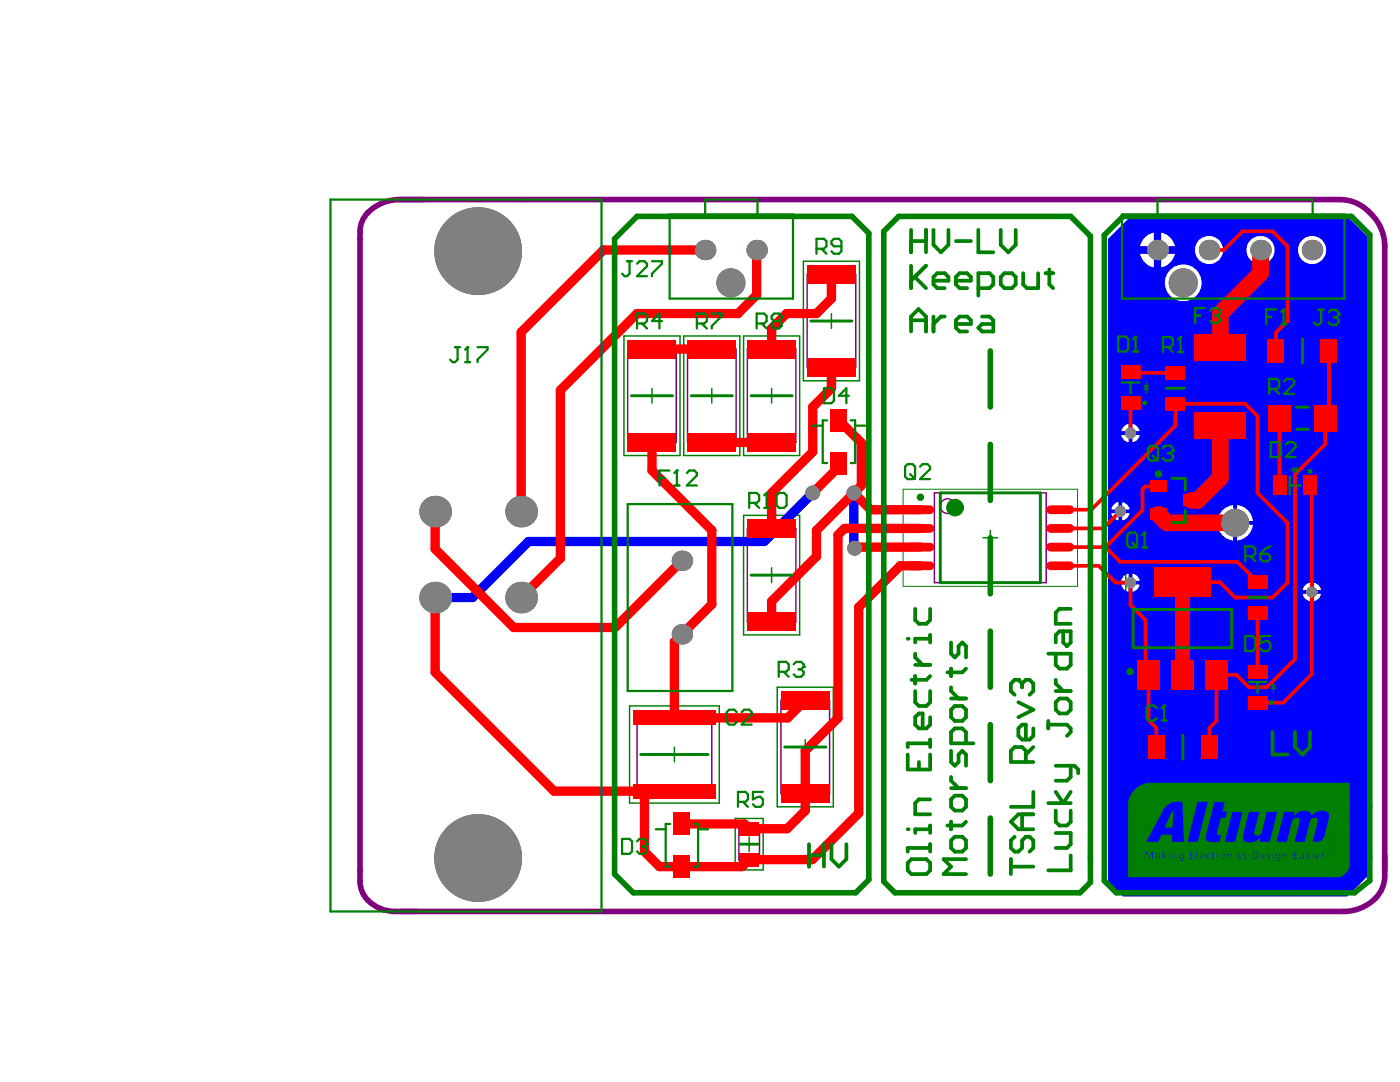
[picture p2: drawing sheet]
<svg xmlns="http://www.w3.org/2000/svg" width="279mm" height="216mm" viewBox="0 0 279 216" stroke-linecap="round" stroke-linejoin="round" font-family="sans-serif">
<g fill="none" stroke="#008000" stroke-width=".29">
<path d="M160.3 52.1h11.2v23.9h-11.2zM124.5 67h11.2v23.9h-11.2zM128.6 79h3M130.1 77.5v2.9M136.5 67h11.2v23.9h-11.2zM140.6 79h2.9M142.1 77.5v2.9M148.4 67h11.2v23.9h-11.2zM152.5 79h3M154 77.5v2.9M164.5 64.1h2.9M165.9 62.6v2.9"/>
<path d="M222.8 72.2h5.6v10.3h-5.6zM224.1 77.4h3M225.6 75.9v2.9M231.8 72.3h5.6v10.3h-5.6zM233.1 77.5h2.9M234.6 76v2.9M252.4 66.8h15.2v6.4h-15.2zM258.5 70h2.9M259.9 68.6v2.9M228.8 94.7h11.4v10.3h-11.4zM233 99.8h3M234.5 98.4v2.9"/>
<path d="M253.3 94.1h10.3v5.6h-10.3zM254.1 80.7h11.7v5.5h-11.7zM257 96.9h2.9M258.4 95.4v2.9M258.5 83.4h2.9M259.9 82v2.9M148.4 102.8h11.2v23.9h-11.2zM152.5 114.8h3M154 113.3v2.9M196.2 107.3h2.9M197.6 105.8v3M224.7 111.3h22.6v28.2h-22.6z"/>
<path d="M248.2 114.1h5.6v10.3h-5.6zM249.5 119.2h3M251 117.8v2.9M155.1 137.1h11.2v23.9h-11.2zM234.5 125.4h3M236 124v2.9M248.2 132h5.6v10.3h-5.6zM249.5 137.1h3M251 135.7v2.9M125.6 140.9h17.9v19.3h-17.9zM133.1 150.6h3M134.6 149.1v2.9"/>
<path d="M159.2 149.1h3M160.7 147.6v2.9M228.5 145.9h15.2v6.3h-15.2zM234.6 149.1h2.9M236.1 147.6v2.9M146.7 163.3h5.6v10.3h-5.6zM148 168.4h3M149.5 167v2.9"/>
</g>
<path d="M180.2 97.6h34.8v19.4h-34.8z" fill="none" stroke="#008000" stroke-width=".2"/>
<g fill="none" stroke="#800080" stroke-width=".29">
<path d="M161.1 54.7h9.7v18.7h-9.7zM125.3 69.6h9.7v18.7h-9.7zM137.2 69.6h9.7v18.7h-9.7zM149.1 69.6h9.7v18.7h-9.7zM223.6 74.2h4.1v6.3h-4.1zM232.5 74.3h4.1v6.3h-4.1zM254.4 67.5h11.1v5h-11.1zM186.5 98.4h22.3v17.9h-22.3zM232.4 95.4h4.2v8.9h-4.2zM255.3 94.8h6.3v4.1h-6.3zM149.1 105.4h9.7v18.7h-9.7zM226.1 120h19.7v10.9h-19.7z"/>
<path d="M248.9 116.1h4.1v6.3h-4.1zM155.9 139.7h9.7v18.7h-9.7zM248.9 134h4.1v6.3h-4.1zM127.1 142.4h15v16.4h-15zM230.5 146.6h11.1v5h-11.1zM147.5 165.3h4.1v6.3h-4.1z"/>
<circle cx="189.1" cy="101" r="1.47"/>
</g>
<path d="M276.4 48.8v126a7.5 7.5 0 0 1-6.7 6.9l-1.6 .2h-189.3a6.7 6.7 0 0 1-6.9-5.4l-.1-130.3a6.1 6.1 0 0 1 4.2-5.5l2.2-.7 1.5-.2h187.7a9.4 9.4 0 0 1 8.6 7l.4 2.3" fill="none" stroke="#800080" stroke-width="1.1"/>
<path d="M221.1 47.7l4.5-4.5h43.3l4.6 4.6v126.5l-4.6 4.6h-44.8l-3-3zM231.8 46.4v2.7h2.7a3.5 3.5 0 0 0-2.7-2.7zM228.5 47.4l-.6 .7-.4 1h2.8v-2.7l-1.1 .4zM259 49.9a2.85 2.85 0 0 0 5.7 0 2.85 2.85 0 0 0-5.7 0zM248.7 49.9a2.85 2.85 0 0 0 5.7 0 2.85 2.85 0 0 0-5.7 0zM238.5 49.9a2.82 2.82 0 0 0 5.6 0 2.82 2.82 0 0 0-5.6 0zM231.8 50.6v2.8a3.5 3.5 0 0 0 2.7-2.8zM227.5 50.6a3.5 3.5 0 0 0 2.8 2.8v-2.8zM232.5 56.4a3.7 3.7 0 0 0 7.3 0 3.7 3.7 0 0 0-7.3 0zM226 84.6v1.5h1.4a1.7 1.7 0 0 0-1.4-1.5zM224.3 85.1l-.5 1h1.4v-1.5zM226 86.8v1.5a1.7 1.7 0 0 0 1.4-1.5zM223.8 86.8a1.7 1.7 0 0 0 1.4 1.5v-1.5zM224 100.2v1.4h1.4a1.7 1.7 0 0 0-1.4-1.4zM222.3 100.7l-.5 .9h1.4v-1.4zM224 102.4v1.4a1.7 1.7 0 0 0 1.4-1.4zM221.8 102.4a1.7 1.7 0 0 0 1.4 1.4v-1.4zM246.9 100.8v3.2h3.1a3.4 3.4 0 0 0-3.1-3.2zM244 101.8l-.6 .7-.4 1.5h3.1v-3.2l-1.4 .4zM246.9 104.7v3.1a3.4 3.4 0 0 0 3.1-3.1zM243 104.7a3.4 3.4 0 0 0 3.1 3.1v-3.1zM226 114.4v1.5h1.4a1.7 1.7 0 0 0-1.4-1.5zM224.3 114.9l-.5 1h1.4v-1.5zM262.2 116.3v1.4h1.4a1.7 1.7 0 0 0-1.4-1.4zM260.5 116.8l-.5 .9h1.4v-1.4zM226 116.6v1.5a1.7 1.7 0 0 0 1.4-1.5zM223.8 116.6a1.7 1.7 0 0 0 1.4 1.5v-1.5zM262.2 118.5v1.4a1.7 1.7 0 0 0 1.4-1.4zM260 118.5a1.7 1.7 0 0 0 1.4 1.4v-1.4z" fill="#00f"/>
<path d="M162.2 98.4l-9.7 9.7h-47l-11.2 11.1h-7.5M170.4 98.4v10.8l.2 .2" fill="none" stroke="#00f" stroke-width="1.9"/>
<g fill="#808080">
<circle cx="162.2" cy="98.4" r="1.49"/>
<circle cx="145.9" cy="56.4" r="2.91"/>
<circle cx="95.4" cy="50.1" r="8.8"/>
<circle cx="95.4" cy="171.2" r="8.8"/>
<circle cx="236.1" cy="56.4" r="2.91"/>
<circle cx="261.8" cy="118.1" r="1.12"/>
<circle cx="225.6" cy="86.4" r="1.12"/>
<circle cx="246.5" cy="104.3" r="2.8"/>
<circle cx="225.6" cy="116.3" r="1.12"/>
<circle cx="170.4" cy="98.4" r="1.49"/>
<circle cx="170.6" cy="109.4" r="1.49"/>
<circle cx="223.6" cy="102" r="1.12"/>
<circle cx="251.6" cy="49.9" r="2.05"/>
<circle cx="86.8" cy="119.2" r="3.2"/>
<circle cx="86.8" cy="102.1" r="3.2"/>
<circle cx="104" cy="119.2" r="3.2"/>
<circle cx="104" cy="102.1" r="3.2"/>
<circle cx="136.1" cy="126.6" r="2.05"/>
<circle cx="140.7" cy="49.9" r="2.05"/>
<circle cx="151" cy="49.9" r="2.05"/>
<circle cx="231" cy="49.9" r="2.05"/>
<circle cx="136.1" cy="111.9" r="2.05"/>
<circle cx="241.3" cy="49.9" r="2.05"/>
<circle cx="261.8" cy="49.9" r="2.05"/>
</g>
<path d="M148.6 164.4l.9 1" fill="none" stroke="#f00" stroke-width="1.9"/>
<g fill="#f00">
<circle cx="154" cy="69.6" r=".93"/>
<circle cx="160.7" cy="158.4" r=".93"/>
</g>
<path d="M167.4 92.4v.7" fill="none" stroke="#f00" stroke-width="1.9"/>
<path d="M225.6 74.3l.1 .1M228.6 97.1l-.6 .5M211.6 109.2h.1M220.6 109.2l3 2.9M223.6 102l-3.4 3.4M225.6 120.7l3 3M228.6 134.1l.6 .6" fill="none" stroke="#f00" stroke-width=".74"/>
<circle cx="234.6" cy="80.6" r=".37" fill="#f00"/>
<path d="M242.8 134.7h4" fill="none" stroke="#f00" stroke-width=".74"/>
<circle cx="251" cy="134" r=".37" fill="#f00"/>
<g fill="none" stroke="#f00" stroke-width=".74">
<path d="M257 49.1v15l-2.4 2.3v3.6M225.7 74.4h8.9M265.2 70v12.7l-.7 .7v5.2M225.6 80.5v5.9M228 97.6v4.2M228.6 97.1h2.6M234.6 80.6v4.3M248.5 80.6l2.5 2.5v15.3M255.4 83.4v13.5M259.6 93.5l-1.2 1.2v36.8M261.5 96.9l.3 .2v37.4M219.3 112.9l3.3 3.4h3v4.4"/>
<path d="M243.4 116.2l3.1 3M257 104.3v12M228.6 123.7v10.4M229.2 134.7v9l1.6 1.6v3.8M242.8 134.7v9.1l-1.4 1.5v3.8M249.3 137.1h3.5M251 122.3v11.7M251 140.2h5.1"/>
</g>
<g fill="none" stroke="#f00" stroke-width="1.9">
<path d="M151 49.9v8.9M165.9 54.7v4.9M111.8 77.9v33.5M130.1 69.6h12M162.9 62.6h-5.9l-3 2.9v4.1M165.9 73.4v4.1M130.1 88.3v5.6M154 98.4v7M162.2 81.2v9M171.9 88.4v8.5l-1.5 1.5M142.1 105.8v14.8M154 120v4.1"/>
<path d="M162.9 105.8v5.2M171.5 109.2h12.2M183.7 105.4h-15.2l-1.3 1.3v36.6M136.1 126.6l-1.5 1.5M171.4 121.2v41.1M134.6 157.9h-5.8l-.2 .1M160.7 149.8v11.9M149.5 165.4h7.6M162.1 171.5h-12.6l-1.4 1.4"/>
</g>
<path d="M251.6 49.9v4.6M237.8 99.8h1.2" fill="none" stroke="#f00" stroke-width="3.3"/>
<circle cx="259.6" cy="93.5" r=".37" fill="#f00"/>
<g fill="none" stroke="#f00" stroke-width=".74">
<path d="M257 49.1l-3-2.9h-6l-3.7 3.7h-3M234.6 84.9l-16.8 16.8h-6.2M234.6 80.6h13.9M251 98.4l6 5.9M264.5 88.6l-4.9 4.9M211.6 112.9h7.7M211.6 105.4h8.6M223.6 112.1h23.3l4.1 4.1M228 101.8l-7.4 7.4h-9M236 116.2h7.4M257 116.3l-3 2.9h-7.5M246.8 134.7l2.5 2.4"/>
<path d="M258.4 131.5l-5.6 5.6M261.8 134.5l-5.7 5.7"/>
</g>
<g fill="none" stroke="#f00" stroke-width="1.9">
<path d="M140.7 49.9h-20.3l-16.4 16.4v35.8M151 58.8l-3.7 3.8h-20.2l-15.3 15.3M165.9 59.6l-3 3M165.9 77.5l-3.7 3.7M130.1 93.9l12 11.9M142.1 88.3h11.9M162.2 90.2l-8.2 8.2M167.4 93.1l-5.2 5.3M167.4 83.9l4.5 4.5M86.8 105.1v4.4l15.7 15.7h20.3l13.3-13.3M86.8 119.2v14.9l23.8 23.8h18.2M111.8 111.4l-7.8 7.8"/>
<path d="M162.9 111l-8.9 9M183.7 112.9h-4.1l-8.2 8.3M183.7 101.7h-9.9l-3.4-3.3-7.5 7.4M134.6 128.1v15.1h22.6l3.5-3.5M142.1 120.6l-6 6M128.6 158v11.9l3 3h16.5M167.2 143.3l-6.5 6.5M136.1 164.4h12.5M160.7 161.7l-3.6 3.7M171.4 162.3l-9.3 9.2"/>
</g>
<path d="M251.6 54.5l-8.1 8.1v6.7M243.5 84.9v10.5l-4.5 4.4M231.2 102.6l1.7 1.7h13.6" fill="none" stroke="#f00" stroke-width="3.3"/>
<path d="M236 116.2v18.5" fill="none" stroke="#f00" stroke-width="3"/>
<g fill="#808080">
<circle cx="162.2" cy="98.4" r="1.49"/>
<circle cx="145.9" cy="56.4" r="2.91"/>
<circle cx="95.4" cy="50.1" r="8.8"/>
<circle cx="95.4" cy="171.2" r="8.8"/>
<circle cx="236.1" cy="56.4" r="2.91"/>
<circle cx="261.8" cy="118.1" r="1.12"/>
<circle cx="225.6" cy="86.4" r="1.12"/>
<circle cx="246.5" cy="104.3" r="2.8"/>
<circle cx="225.6" cy="116.3" r="1.12"/>
<circle cx="170.4" cy="98.4" r="1.49"/>
<circle cx="170.6" cy="109.4" r="1.49"/>
<circle cx="223.6" cy="102" r="1.12"/>
<circle cx="251.6" cy="49.9" r="2.05"/>
<circle cx="86.8" cy="119.2" r="3.2"/>
<circle cx="86.8" cy="102.1" r="3.2"/>
<circle cx="104" cy="119.2" r="3.2"/>
<circle cx="104" cy="102.1" r="3.2"/>
<circle cx="136.1" cy="126.6" r="2.05"/>
<circle cx="140.7" cy="49.9" r="2.05"/>
<circle cx="151" cy="49.9" r="2.05"/>
<circle cx="231" cy="49.9" r="2.05"/>
<circle cx="136.1" cy="111.9" r="2.05"/>
<circle cx="241.3" cy="49.9" r="2.05"/>
<circle cx="261.8" cy="49.9" r="2.05"/>
</g>
<g fill="#f00">
<path d="M165.8 90.2h3.2v4.4h-3.2z" fill-rule="evenodd"/>
<path d="M249.1 138.9h3.8v2.6h-3.8z" fill-rule="evenodd"/>
<path d="M249.1 132.7h3.8v2.7h-3.8z" fill-rule="evenodd"/>
<path d="M249.1 121h3.8v2.6h-3.8z" fill-rule="evenodd"/>
<path d="M249.1 114.8h3.8v2.7h-3.8z" fill-rule="evenodd"/>
<path d="M147.6 170.2h3.8v2.7h-3.8z" fill-rule="evenodd"/>
<path d="M147.6 164h3.8v2.7h-3.8z" fill-rule="evenodd"/>
<path d="M165.8 81.7h3.2v4.4h-3.2z" fill-rule="evenodd"/>
<path d="M134.5 162.2h3.2v4.4h-3.2z" fill-rule="evenodd"/>
<path d="M126.4 156.4h16.4v3h-16.4z" fill-rule="evenodd"/>
<path d="M155.9 156.5h9.7v3.7h-9.7z" fill-rule="evenodd"/>
<path d="M155.9 137.9h9.7v3.7h-9.7z" fill-rule="evenodd"/>
</g>
<path d="M181.8 109.2h3.8M181.8 105.4h3.8M209.7 109.2h3.8M209.7 105.4h3.8" fill="none" stroke="#f00" stroke-width="1.8"/>
<g fill="#f00">
<path d="M229.5 95.9h3.4v2.3h-3.4z" fill-rule="evenodd"/>
<path d="M232.7 79.2h3.8v2.7h-3.8z" fill-rule="evenodd"/>
<path d="M223.7 79.1h3.8v2.7h-3.8z" fill-rule="evenodd"/>
<path d="M232.7 73.1h3.8v2.6h-3.8z" fill-rule="evenodd"/>
<path d="M223.7 73h3.8v2.6h-3.8z" fill-rule="evenodd"/>
<path d="M134.5 170.7h3.2v4.4h-3.2z" fill-rule="evenodd"/>
<path d="M126.4 141.8h16.4v2.9h-16.4z" fill-rule="evenodd"/>
<path d="M125.3 67.8h9.7v3.7h-9.7z" fill-rule="evenodd"/>
<path d="M149.1 122.2h9.7v3.7h-9.7z" fill-rule="evenodd"/>
<path d="M149.1 103.6h9.7v3.7h-9.7z" fill-rule="evenodd"/>
<path d="M149.1 67.8h9.7v3.7h-9.7z" fill-rule="evenodd"/>
</g>
<path d="M181.8 112.9h3.8M181.8 101.7h3.8M209.7 112.9h3.8M209.7 101.7h3.8" fill="none" stroke="#f00" stroke-width="1.8"/>
<g fill="#f00">
<path d="M229.2 146.7h3.2v4.7h-3.2z" fill-rule="evenodd"/>
<path d="M229.5 101.5h3.4v2.3h-3.4z" fill-rule="evenodd"/>
<path d="M239.7 146.7h3.3v4.7h-3.3z" fill-rule="evenodd"/>
<path d="M254 95h2.7v3.8h-2.7z" fill-rule="evenodd"/>
<path d="M253.2 80.8h4.4v5.3h-4.4z" fill-rule="evenodd"/>
<path d="M253 67.7h3.3v4.7h-3.3z" fill-rule="evenodd"/>
<path d="M263.6 67.7h3.2v4.7h-3.2z" fill-rule="evenodd"/>
<path d="M125.3 86.4h9.7v3.8h-9.7z" fill-rule="evenodd"/>
<path d="M149.1 86.4h9.7v3.8h-9.7z" fill-rule="evenodd"/>
<path d="M233.8 131.7h4.4v5.9h-4.4z" fill-rule="evenodd"/>
<path d="M227 131.7h4.4v5.9h-4.4z" fill-rule="evenodd"/>
<path d="M240.6 131.7h4.4v5.9h-4.4z" fill-rule="evenodd"/>
<path d="M236.1 98.7h3.4v2.3h-3.4z" fill-rule="evenodd"/>
<path d="M161.1 71.5h9.7v3.7h-9.7z" fill-rule="evenodd"/>
<path d="M137.2 67.8h9.7v3.7h-9.7z" fill-rule="evenodd"/>
<path d="M161.1 52.9h9.7v3.7h-9.7z" fill-rule="evenodd"/>
<path d="M230.4 113.2h11.2v5.9h-11.2z" fill-rule="evenodd"/>
<path d="M260.2 95h2.7v3.8h-2.7z" fill-rule="evenodd"/>
<path d="M262.3 80.8h4.4v5.3h-4.4z" fill-rule="evenodd"/>
<path d="M238.4 66.7h10.3v5.2h-10.3z" fill-rule="evenodd"/>
<path d="M137.2 86.4h9.7v3.8h-9.7z" fill-rule="evenodd"/>
<path d="M238.4 82.3h10.3v5.2h-10.3z" fill-rule="evenodd"/>
</g>
<g fill="none" stroke="#008000" stroke-width=".45">
<path d="M66 39.8h54v142.1h-54zM133.6 42.8h24.7v16.8h-24.7zM140.7 42.8v-3h10.5v3M223.9 42.8h44.4v16.8h-44.4zM231 42.8v-3h31v3M225.6 76.3v2.2M162.2 84.9h2M165.1 83.9h-.9v8.5h.9M169.8 83.9h.9v8.5h-.9M170.7 84.9h1.9M257.4 96.9h2.1M125.3 100.6h20.9v37.3h-20.9z"/>
<path d="M225.4 106.3h1l.5 .5v1.9l-.5 .5h-1l-.5-.5v-1.9zM225.9 108.3l1 .9M227.9 109.2h1M228.4 106.3v2.9M248.5 111h1.5l.5-.5v-1l-.5-.5h-1.5v3M249.5 111l1 1M251.5 110.5h1.5l.5 .5v.5l-.5 .5h-1l-.5-.5zM253.5 109l-1 .5-1 1M248.5 126.9h1.5l.5 .5v2l-.5 .5h-1.5zM251 136.1v2.1M253.5 126.9h-2v1.5l1-.5h.5l.5 .5v1l-.5 .5h-1l-.5-.5M130.9 165.5h2"/>
<path d="M133.7 164.4h-.8v8.5h.8M138.4 164.4h.9v8.5h-.9M139.3 165.5h2"/>
</g>
<g fill="none" stroke="#008000" stroke-width=".59">
<path d="M126 79h8.2M138 79h8.2M149.9 79h8.2M161.8 64.1h8.2M232.8 77.5h3.5M259.9 67.7v4.7M187.7 98.4h19.9v17.9h-19.9zM233.9 95.4h2.7v2.4M258.8 85.6h2.3M258.8 81.2h2.3M149.9 114.8h8.2M236.6 101.9v2.4h-2.7"/>
<path d="M249.2 119.2h3.5M226.1 121.6h19.7v7.6h-19.7zM127.9 150.6h13.4M156.6 149.1h8.2M236.1 146.7v4.8M147.8 168.4h3.5"/>
</g>
<path d="M122.7 47.7l4.4-4.5h42.9l3.4 3.3v129l-2.6 2.6h-44.4l-3.7-3.7zM176.4 46.2l3-3h34.3l3.9 3.9v129l-2.1 2h-36.9l-2.2-2.2zM220.4 46.9l3.7-3.7h45.6l3.7 3.6v128.9l-3.1 2.4h-47.5l-2.4-2.3zM197.6 70v11.2M197.6 88.7v11.1M197.6 107.3v11.2M197.6 125.9v11.2M197.6 144.6v11.2M197.6 163.2v11.2" fill="none" stroke="#008000" stroke-width="1.1"/>
<g fill="none" stroke="#008000" stroke-width=".2">
<path d="M228.2 77.7h1.1M228.3 77h.9l-.4 .7zM228.8 76.3v2.3M257.4 93.7h2.2M258.1 93.3l.6 .4-.6 .5zM258.7 93.2v1.1M253.6 137.4h1M253.7 136.8h.9l-.5 .6zM254.1 136.1v2.2M225.2 159.9h9.3M225.2 159.9h44.1M225.3 159.8h44"/>
<path d="M225.3 159.7h44M225.3 159.6h44M225.4 159.5h43.9M225.4 159.4h43.9M225.5 159.3h43.8M225.5 159.2h43.8M225.5 159.1h43.8M225.6 159h43.7M225.6 158.9h43.7M225.6 158.8h43.7M225.7 158.8h43.6M225.8 158.7h43.5"/>
<path d="M225.8 158.6h43.5M225.8 158.5h43.5M225.9 158.4h43.4M226 158.3h43.3M226.1 158.2h43.2M226.1 158.1h43.2M226.2 158h43.1M226.3 157.9h43M226.4 157.9h42.9M226.4 157.8h42.9M226.4 157.7h42.9M226.5 157.6h42.8"/>
<path d="M226.6 157.6h42.7M226.7 157.5h42.6M226.7 157.4h42.6M226.9 157.3h42.4M227 157.3h42.3M227 157.2h42.3M227.1 157.1h42.2M227.3 157h42M227.5 156.9h41.8M227.6 156.8h41.7M227.8 156.7h41.5M227.9 156.7h41.4"/>
<path d="M228.1 156.6h41.2M228.3 156.5h41M228.5 156.4h40.8M228.8 156.4h40.5M229.2 156.3h40.1M236.1 159.9h2.8M241.2 159.9h28.1M225.2 171.4h3.3M225.2 171.3h3.3M225.2 171.2h3.3M225.2 171.1h3.3M225.2 171h3.3"/>
<path d="M225.2 170.9h3.3M225.2 170.8h3.3M225.2 170.7h3.3M225.2 170.6h3.3M225.2 170.5h3.3M225.2 170.4h3.3M225.2 170.3h3.3M225.2 170.2h3.3M225.2 170.1h3.3M225.2 170h3.3M225.2 169.9h3.3M225.2 168h3.4"/>
<path d="M225.2 167.9h3.5M225.2 167.8h3.6M225.2 167.7h3.6M225.2 167.6h3.6M225.2 167.5h3.7M225.2 167.4h3.8M225.2 167.3h3.8M225.2 167.2h3.8M225.2 167.1h3.9M225.2 167h3.9M225.2 166.9h4M225.2 166.8h4.1"/>
<path d="M225.2 166.7h4.1M225.2 166.6h4.1M225.2 166.5h4.2M225.2 166.4h4.3M225.2 166.3h4.4M225.2 166.2h4.4M225.2 166.1h4.4M225.2 166h4.5M225.2 165.9h4.5M225.2 165.8h4.6M225.2 165.7h4.7M225.2 165.6h4.7"/>
<path d="M225.2 165.5h4.7M225.2 165.4h4.8M225.2 171.6h10.1M225.2 169.9h6.7M225.2 165h5M225.2 164.9h5M225.2 164.9h5.1M225.2 164.8h5.1M225.2 164.7h5.2M225.2 164.6h5.2M225.2 164.6h5.3M225.2 164.5h5.3"/>
<path d="M225.2 164.4h5.3M225.2 164.3h5.4M225.2 164.2h5.5M225.2 164.1h5.5M225.2 164.1h5.6M225.2 164h5.6M225.2 163.9h5.6M225.2 163.8h5.6M225.2 163.8h5.7M225.2 163.7h5.7M225.2 163.6h5.8M225.2 163.5h5.8"/>
<path d="M225.2 163.5h5.9M225.2 163.4h5.9M225.2 163.3h5.9M225.2 163.2h6M225.2 163.1h6.1M225.2 163h6.1M225.2 162.9h6.2M225.2 162.8h6.2M225.2 162.7h6.2M225.2 162.6h6.3M225.2 162.5h6.4M225.2 162.4h6.4"/>
<path d="M225.2 162.3h6.5M225.2 162.2h6.5M225.2 162.1h6.6M225.2 162h6.6M225.2 162h6.7M225.2 165.3h4.9M225.2 165.2h4.9M225.2 165.2h5M225.2 165.1h5M225.2 161.9h6.7M225.2 161.8h6.8M225.2 161.7h6.8"/>
<path d="M225.2 161.6h6.8M225.2 161.5h6.9M225.2 161.4h6.9M225.2 161.4h7M225.2 161.3h7.1M225.2 161.2h7.1M225.2 161.1h7.1M225.2 161.1h7.2M225.2 160.9h7.4M225.2 160.8h7.4M225.2 160.8h7.5M225.2 160.7h7.6"/>
<path d="M225.2 160.6h7.7M225.2 160.5h7.7M225.2 160.5h7.9M225.2 169.8h6.7M225.2 167h4M225.2 161h7.3M225.2 171.8h10.2M225.2 171.7h10.1M225.2 171.5h10.7M225.2 171.4h10.8M225.2 160.4h8M225.2 160.3h8.1"/>
<path d="M225.2 160.2h8.3M225.2 160.2h8.4M225.2 160.1h8.6M225.2 160h8.8M225.2 168.1h16.7M225.2 174.9h42.2M225.2 174.9h42.3M225.2 174.8h42.5M225.2 174.7h42.6M225.2 174.6h42.7M225.2 174.6h42.9M225.2 174.5h42.9"/>
<path d="M225.2 174.4h43M225.2 174.3h43.1M225.2 174.3h43.2M225.2 174.2h43.2M225.2 174.1h43.3M225.2 174h43.4M225.2 174h43.5M225.2 173.9h43.5M225.2 173.8h43.6M225.2 173.7h43.6M225.2 173.7h43.7M225.2 173.6h43.8"/>
<path d="M225.2 173.5h43.8M225.2 173.4h43.8M225.2 173.3h43.9M225.2 173.2h43.9M225.2 173.1h43.9M225.2 173.1h44M225.2 173h44M225.2 172.8h44.1M225.2 172.7h44.1M225.2 172.6h44.1M225.2 172.5h44.1M225.2 172.4h44.1"/>
<path d="M225.2 172.3h44.1M225.2 172.2h44.1M225.2 172.1h44.1M225.2 172h44.1M225.2 171.9h44.1M225.2 169.7h44.1M225.2 169.6h44.1M225.2 169.5h44.1M225.2 169.4h44.1M225.2 169.3h44.1M225.2 169.2h44.1M225.2 169.1h44.1"/>
<path d="M225.2 169h44.1M225.2 168.9h44.1M225.2 168.8h44.1M225.2 168.7h44.1M225.2 168.6h44.1M225.2 168.5h44.1M225.2 168.4h44.1M225.2 168.3h44.1M225.2 168.2h44.1M225.2 168.2h23.8M225.2 172.9h44M228.8 171.4h.4"/>
<path d="M228.8 171.3h.3M228.8 171.2h.3M228.8 171.1h.3M228.8 171.1h.2M228.8 171h.2M228.8 170.9h.2M228.8 170.8h.2M228.8 170.7h.2M228.8 170.6h.2M228.8 170.5h.1M229 169.9h.6M229 170.2h.6"/>
<path d="M229 170.1h.6M229 170h.6M229.1 170.4h.4M229.1 170.3h.5M229.1 170.2h.5M229.2 170.6h.3M229.2 170.5h.3M229.3 170.9h.1M229.3 170.8h.1M229.3 170.7h.1M229.5 171.4h.4M229.5 171.3h.4"/>
<path d="M229.6 171.2h.3M229.6 171.1h.3M229.6 171h.3M229.6 170.9h.3M229.6 170.8h.3M229.7 170.8h.2M229.7 170.7h.2M229.7 170.6h.2M229.8 170.5h.1M229.8 170.4h.1M230.2 171.4h.5M230.2 171.3h.4"/>
<path d="M230.2 171.2h.3M230.2 171.1h.3M230.2 171h.3M230.2 170.9h.3M230.2 170.8h.4M230.2 170.8h.5M230.2 170.7h1M230.2 170.6h1M230.2 170.5h.4M230.2 170.4h.4M230.2 170.3h.5M230.2 170.2h1.7"/>
<path d="M230.2 170.1h1.7M230.2 170h1.7M230.2 169.9h1.7M230.8 170.5h.4M230.8 171.1h.3M230.8 171.1h.4M230.8 171h.4M230.9 170.9h.3M231.1 171.4h.2M231.3 168h2.4M231.3 167.9h2.4M231.4 170.3h.5"/>
<path d="M231.4 167.9h2.3M231.4 167.8h2.3M231.4 167.7h2.3M231.4 170.5h.5M231.4 170.4h.5M231.4 167.6h2.3M231.5 171.4h.4M231.5 171.3h.4M231.5 171.2h.4M231.5 171.1h.4M231.5 171h.4M231.5 170.9h.4"/>
<path d="M231.5 170.8h.4M231.5 170.7h.4M231.5 170.6h.4M231.5 170.5h.4M231.5 167.5h2.2M231.5 167.4h2.2M231.6 167.3h2.1M231.6 167.3h2.2M231.6 167.2h2.2M231.7 167.1h2.1M231.7 167h2.1M231.7 166.9h2.1"/>
<path d="M231.8 166.8h2M231.8 166.7h2M231.9 166.7h1.9M232.2 171.4h.4M232.2 171.3h.3M232.2 171.2h.2M232.2 171.1h.2M232.2 171.1h.1M232.2 171h.1M232.2 170.6h.1M232.2 170.5h.1M232.2 170.5h.2"/>
<path d="M232.2 170.4h.2M232.2 170.3h.3M232.2 170.2h5.2M232.2 170.1h5.2M232.2 170h1M232.2 169.9h1M232.2 169.8h6.5M232.5 170.8h.7M232.6 170.9h.6M232.6 170.7h.6M232.6 165h1.3M232.6 171h.6"/>
<path d="M232.6 170.6h.6M232.6 170.5h.6M232.6 164.9h1.3M232.7 171.1h.5M232.7 170.5h.5M232.7 164.8h1.2M232.7 164.7h1.2M232.8 171.2h.4M232.8 170.4h.4M232.8 164.6h1.1M232.8 164.5h1.2M232.9 171.3h.3"/>
<path d="M232.9 170.3h.3M232.9 164.4h1.1M232.9 164.3h1.1M232.9 171.4h.3M232.9 164.2h1.1M233 164.1h1M233.1 164h.9M233.1 163.9h.9M233.2 163.8h.8M233.2 163.7h.8M233.2 163.6h.8M233.2 163.5h.8"/>
<path d="M233.3 163.5h.7M233.3 163.4h.7M233.4 163.3h.6M233.4 163.2h.6M233.5 171.4h.4M233.5 171.3h.4M233.5 171.2h.4M233.5 171.1h.4M233.5 171h.4M233.5 170.9h.4M233.5 170.8h.4M233.5 170.7h.4"/>
<path d="M233.5 170.6h.4M233.5 170.5h.4M233.5 170.4h.4M233.5 170.3h.4M233.5 170h3.9M233.5 169.9h3.9M233.5 169.9h5.2M233.5 163.2h.5M233.5 163.1h.5M233.5 163h.5M233.5 162.9h.5M233.6 162.9h.4"/>
<path d="M233.6 162.8h.4M233.6 162.7h.4M233.7 162.6h.3M233.7 162.5h.3M233.7 162.4h.3M233.8 162.3h.2M233.9 162.2h.1M233.9 162.1h.1M234 162h.1M234.1 170.3h.2M234.2 171.4h.4M234.2 171.3h.4"/>
<path d="M234.2 171.2h.4M234.2 171.1h.4M234.2 171h.4M234.2 170.9h.4M234.2 170.8h.4M234.2 170.7h.4M234.2 170.6h.4M234.3 170.5h.3M234.7 170.3h.8M234.8 170.4h.6M234.9 171.4h.6M234.9 171.3h.5"/>
<path d="M234.9 171.2h.4M234.9 171.1h.3M234.9 171h.3M234.9 170.9h.3M234.9 170.8h.3M234.9 170.7h.3M234.9 170.6h.3M234.9 170.5h.3M234.9 170.5h.4M235.5 171.6h.3M235.5 171h.5M235.5 170.9h.5"/>
<path d="M235.5 170.8h.5M235.5 170.7h.5M235.5 170.6h.5M235.6 171.1h.3M235.6 170.5h.3M235.7 171.1h.1M235.8 171.4h.2M235.9 170.3h.1M236.1 171.8h18.6M236.1 160.4h2.6M236.1 160.3h2.6M236.1 160.2h2.7"/>
<path d="M236.1 160.1h2.7M236.1 160h2.7M236.1 162.3h2.2M236.1 162.2h2.2M236.1 162.1h2.3M236.1 162h2.3M236.1 161.9h2.3M236.1 161.8h2.3M236.1 161.7h2.3M236.1 161.6h2.3M236.1 161.5h2.4M236.1 161.4h2.4"/>
<path d="M236.1 161.3h2.4M236.1 161.2h2.4M236.1 161.1h2.5M236.1 160.9h2.5M236.1 160.8h2.6M236.1 160.7h2.6M236.1 160.6h2.6M236.1 160.5h2.6M236.1 161h2.5M236.1 171.7h18.5M236.2 171.6h18.4M236.2 164.3h1.6"/>
<path d="M236.2 164.2h1.7M236.2 164.1h1.7M236.2 164h1.7M236.2 163.9h1.7M236.2 163.8h1.7M236.2 163.7h1.7M236.2 163.6h1.8M236.2 163.5h1.8M236.2 163.4h1.8M236.2 163.3h1.9M236.2 163.2h1.9M236.2 163.1h1.9"/>
<path d="M236.2 163h2M236.2 162.9h2M236.2 162.8h2M236.2 162.7h2M236.2 162.6h2M236.2 162.5h2M236.2 162.4h2.1M236.2 171.7h18.4M236.3 171.4h1.1M236.3 171.3h1.1M236.3 171.2h1.1M236.3 171.1h1.1"/>
<path d="M236.3 171h1.1M236.3 170.9h1.1M236.3 170.8h1.1M236.3 170.7h1.1M236.3 170.6h1.1M236.3 170.5h1.1M236.3 170.4h1.1M236.3 170.3h1.1M236.3 166.3h1M236.3 166.2h1M236.3 166.1h1M236.3 166h1.1"/>
<path d="M236.3 165.9h1.1M236.3 165.8h1.1M236.3 165.7h1.2M236.3 165.6h1.2M236.3 165.5h1.2M236.3 165.4h1.3M236.3 165h1.3M236.3 164.9h1.3M236.3 164.8h1.4M236.3 164.7h1.4M236.3 164.6h1.4M236.3 164.5h1.5"/>
<path d="M236.3 164.4h1.5M236.3 165.3h1.3M236.3 165.2h1.3M236.3 165.1h1.3M236.3 171.5h18.9M236.3 171.4h18.9M236.4 168h.5M236.4 167.9h.5M236.4 167.8h.6M236.4 167.7h.6M236.4 167.6h.6M236.4 167.5h.6"/>
<path d="M236.4 167.4h.6M236.4 167.3h.6M236.4 167.2h.7M236.4 167.1h.7M236.4 167h.7M236.4 166.9h.8M236.4 166.8h.8M236.4 166.7h.8M236.4 166.6h.9M236.4 166.5h.9M236.4 166.4h.9M237.7 171.1h1"/>
<path d="M237.7 171h1M237.7 170.9h1M237.7 170.8h1M237.7 170.5h1M237.7 170.4h1M237.7 170.3h1M237.7 170.2h1M238.2 170.7h.5M238.2 170.6h.5M238.2 170.5h.5M238.3 171.4h.4M238.3 171.3h.4"/>
<path d="M238.3 171.2h.4M238.3 170.1h.4M238.3 170h.4M238.3 169.9h.4M239 171.4h.6M239 171.3h.5M239 171.2h.4M239 171.1h.3M239 171h.3M239 170.9h.3M239 170.8h.3M239 170.7h.3"/>
<path d="M239 170.6h.3M239 170.5h.3M239 170.5h.4M239 170.4h.5M239 170.3h.6M239 170.2h2.8M239 170.1h2.8M239 170h3M239 169.9h7.4M239 169.8h25.9M239.1 168h2.1M239.2 167.9h1.8"/>
<path d="M239.2 167.9h1.6M239.2 167.8h1.5M239.2 167.7h1.4M239.3 167.6h1.3M239.3 167.6h1.2M239.3 167.5h1.2M239.3 167.4h1.2M239.3 167.3h1.2M239.3 167.2h1.2M239.3 167.1h1.2M239.4 167h1.1M239.4 166.9h1.1"/>
<path d="M239.4 166.8h1.1M239.5 166.7h1M239.5 166.6h1.1M239.5 166.5h1.1M239.6 171h1M239.6 170.7h.5M239.6 166.4h1M239.6 166.3h1.1M239.6 166.2h1.1M239.6 171.1h1M239.6 170.6h.4M239.6 170.5h.4"/>
<path d="M239.6 166.1h1.1M239.6 166h1.2M239.6 165.9h1.2M239.7 171.1h.5M239.7 165.8h1.1M239.7 165.7h1.1M239.7 165.6h1.1M239.8 165.5h1M239.8 165.4h1.1M239.8 165.3h1.1M239.9 165h1.1M239.9 165.2h1"/>
<path d="M239.9 165.1h1.1M239.9 164.9h1.1M239.9 164.8h1.2M239.9 164.7h1.2M240 164.6h1.1M240 164.5h1.1M240 164.4h1.1M240.1 170.3h.8M240.1 164.3h1M240.1 164.2h1.1M240.1 164.1h1.1M240.2 170.4h.6"/>
<path d="M240.2 164.1h1M240.2 164h1.1M240.2 163.9h1.1M240.2 163.8h1.1M240.2 171.4h.7M240.2 171.3h.6M240.2 171.2h.5M240.2 171.1h.5M240.2 170.5h.5M240.2 163.7h1.2M240.2 163.6h1.2M240.2 163.5h1.2"/>
<path d="M240.3 170.9h.3M240.3 170.8h.3M240.3 170.7h.3M240.3 170.6h.3M240.3 170.5h.4M240.3 163.5h1.1M240.3 163.4h1.1M240.3 163.3h1.1M240.3 163.2h1.1M240.4 163.2h1M240.4 163.1h1.1M240.4 163h1.1"/>
<path d="M240.4 162.9h1.1M240.5 162.9h1M240.5 162.8h1.1M240.5 162.7h1.1M240.5 162.6h1.1M240.5 162.5h1.2M240.5 162.4h1.2M240.5 162.3h1.2M240.6 162.3h1.1M240.6 162.2h1.1M240.6 162.1h1.1M240.7 162h1"/>
<path d="M240.7 161.9h1.1M240.7 161.8h1.1M240.8 161.7h1M240.8 161.6h1.1M240.8 161.5h1.1M240.8 161.4h1.1M240.8 161.3h1.2M240.8 161.2h1.2M240.9 171h.9M240.9 170.9h.9M240.9 170.8h.9M240.9 170.7h.9"/>
<path d="M240.9 161.1h1.1M240.9 160.9h1.1M240.9 161h1.1M241 171.1h.8M241 170.6h.8M241 160.8h1M241 160.7h1.1M241 160.6h1.1M241.1 171.1h.7M241.1 170.5h.7M241.1 160.5h1M241.1 160.4h1.1"/>
<path d="M241.1 160.3h1.1M241.1 160.2h1.1M241.1 160.1h1.2M241.1 160h1.2M241.4 171.4h.6M241.4 171.3h.5M241.4 171.2h.4M241.4 170.5h.2M241.4 170.4h.2M241.4 170.3h.2M242.1 171.1h.6M242.1 171h.6"/>
<path d="M242.1 170.9h.6M242.1 170.8h.6M242.1 170.7h.6M242.1 170.6h.6M242.1 170.5h.6M242.1 170.2h7.8M242.1 170.1h7.8M242.1 170h4.3M242.2 171.1h.5M242.3 170.5h.4M242.3 170.4h.4M242.3 170.3h.4"/>
<path d="M242.4 171.4h.3M242.4 171.3h.3M242.4 171.2h.3M242.8 168.1h5.9M242.9 171.4h.9M242.9 171.3h.8M242.9 171.2h.7M242.9 171.1h.6M242.9 171h.6M242.9 170.9h.6M242.9 170.4h.1M242.9 170.3h.2"/>
<path d="M242.9 166.4h1.8M243 170.8h.5M243 170.7h.5M243 170.6h.5M243 166.5h1.7M243 166.4h1.7M243 166.3h1.7M243 166.2h1.8M243 166.1h1.8M243 166h1.8M243.1 166.6h1.5M243.1 165.9h1.8"/>
<path d="M243.1 165.8h1.8M243.1 165.7h1.8M243.2 165.6h1.7M243.2 165.5h1.7M243.2 165.4h1.7M243.2 165.3h1.8M243.2 165.2h1.8M243.2 165.1h1.8M243.3 170.5h.2M243.3 170.5h.3M243.3 170.4h.4M243.3 170.3h.5"/>
<path d="M243.3 165h1.8M243.3 164.9h1.8M243.3 164.8h1.8M243.4 164.7h1.8M243.4 164.6h1.8M243.4 164.5h1.8M243.4 168h.9M243.4 164.4h1.8M243.4 164.3h1.8M243.4 164.2h1.8M243.5 167.9h.8M243.5 167.8h.8"/>
<path d="M243.5 167.7h.9M243.5 164.1h1.8M243.5 164h1.8M243.5 163.9h1.8M243.6 167.6h.8M243.6 167.5h.8M243.6 167.4h.9M243.6 163.8h1.8M243.6 163.7h1.8M243.6 163.6h1.8M243.7 167.3h.8M243.7 167.2h.8"/>
<path d="M243.7 167.1h.9M243.7 163.5h1.8M243.7 163.4h1.8M243.7 163.3h1.8M243.7 167h.9M243.7 166.9h.9M243.7 166.8h.9M243.8 171.1h.5M243.8 171h.5M243.8 170.9h.5M243.8 170.8h.5M243.8 170.7h.5"/>
<path d="M243.8 170.6h.5M243.8 166.7h.8M243.9 171.1h.3M243.9 170.5h.3M244 161.8h15.5M244.1 161.7h15.8M244.1 161.7h25.2M244.1 161.6h25.2M244.1 161.5h25.2M244.2 161.4h25.1M244.2 161.3h25.1M244.2 161.2h25.1"/>
<path d="M244.3 161.1h25M244.3 161h25M244.3 171.4h.6M244.3 170.3h.6M244.3 160.9h25M244.3 160.8h25M244.3 160.7h25M244.4 160.6h24.9M244.4 160.5h24.9M244.4 160.4h24.9M244.5 171.3h.4M244.5 171.2h.4"/>
<path d="M244.5 170.5h.4M244.5 170.4h.4M244.5 160.3h24.8M244.5 160.2h24.8M244.5 160.1h24.8M244.6 171.1h.3M244.6 170.5h.3M244.6 160h24.7M244.6 171h.3M244.6 170.9h.3M244.6 170.8h.3M244.6 170.7h.3"/>
<path d="M244.6 170.6h.3M244.6 163.2h.9M244.7 163.2h.8M244.7 163.1h.8M244.7 163h.8M244.7 162.9h.9M244.8 162.9h.8M244.8 162.8h.8M244.8 162.7h.8M244.8 162.6h.9M244.9 162.6h.8M244.9 162.5h.8"/>
<path d="M244.9 162.4h.8M244.9 162.3h.9M244.9 162.2h.9M244.9 162.1h.9M244.9 162h.9M245 162h.8M245 161.9h14.3M245.2 171.4h.5M245.2 171.3h.5M245.2 171.2h.5M245.2 171.1h.5M245.2 171h.5"/>
<path d="M245.2 170.9h.5M245.2 170.8h.5M245.2 170.3h.2M245.3 170.7h.4M245.3 170.6h.4M245.4 170.5h.2M245.8 170.3h.6M245.9 170.5h.5M245.9 170.4h.5M246 171.4h.4M246 171.3h.4M246 171.2h.4"/>
<path d="M246 171.1h.4M246 171h.4M246 170.9h.4M246 170.8h.4M246 170.7h.4M246 170.6h.4M246 170.5h.4M246.6 168h1.9M246.7 171.4h.6M246.7 171.3h.5M246.7 171.2h.4M246.7 171.1h.3"/>
<path d="M246.7 171h.3M246.7 170.9h.3M246.7 170.8h.3M246.7 170.7h.3M246.7 170.6h.3M246.7 170.5h.3M246.7 170.5h.4M246.7 170.4h.5M246.7 170.3h.6M246.7 170h3.2M246.7 169.9h3.2M246.7 167.9h1.7"/>
<path d="M246.7 167.9h1.5M246.7 167.8h1.4M246.7 167.7h1.4M246.7 169.9h7.2M246.7 167.6h1.4M246.7 167.6h1.3M246.7 167.5h1.3M246.7 167.4h1.3M246.8 167.3h1.1M246.8 167.2h1.1M246.8 167.1h1.1M246.9 167h1"/>
<path d="M246.9 166.9h1M246.9 166.8h1M247 166.7h.9M247 166.7h1M247 166.6h1M247 166.5h1M247 166.4h1M247 166.4h1.1M247 166.3h1.1M247 166.2h1.1M247.1 166.1h1M247.1 166h1"/>
<path d="M247.1 165.9h1M247.2 165.8h.9M247.2 165.8h1M247.2 165.7h1M247.2 165.6h1M247.3 165.5h.9M247.3 165.5h1M247.3 165.4h1M247.3 165.3h1M247.3 171h1.2M247.3 170.9h1M247.3 170.8h.8"/>
<path d="M247.3 170.7h.8M247.3 165h1.1M247.3 165.2h1M247.3 165.2h1.1M247.3 165.1h1.1M247.4 171.1h1.1M247.4 170.6h.7M247.4 170.5h.7M247.4 164.9h1M247.4 164.8h1M247.4 164.7h1M247.5 171.1h1"/>
<path d="M247.5 164.6h.9M247.5 164.6h1M247.5 164.5h1M247.5 164.4h1M247.6 164.3h.9M247.6 164.3h1M247.6 164.2h1M247.6 164.1h1M247.6 164h1.1M247.6 163.9h1.1M247.6 163.8h1.1M247.7 163.8h1"/>
<path d="M247.7 163.7h1M247.7 163.6h1M247.7 163.5h1M247.8 170.5h.3M247.8 170.4h.3M247.8 163.5h.9M247.8 163.4h1M247.8 163.3h1M247.8 163.2h1M247.9 171.4h.2M247.9 171.3h.2M247.9 171.2h.2"/>
<path d="M247.9 170.3h.3M247.9 163.2h.9M247.9 163.1h1M247.9 163h1M247.9 162.9h1M247.9 162.8h1.1M247.9 162.7h1.1M247.9 162.6h1.1M248 162.6h1M248 162.5h1M248 162.4h1M248 162.3h1"/>
<path d="M248.1 162.3h.9M248.1 162.2h1M248.1 162.1h1M248.1 162h1M248.4 170.6h1.5M248.4 170.5h1.5M248.4 170.7h1.5M248.7 171.4h1.2M248.7 170.8h1.2M248.7 171.3h1.2M248.8 171.2h1.1M248.8 171.1h1.1"/>
<path d="M248.8 171h1.1M248.8 170.9h1.1M248.8 170.8h1.1M248.8 170.5h1.1M248.8 170.4h1.1M248.8 170.3h1.1M249.9 168.2h19.4M250.2 171.1h.3M250.2 171.1h.4M250.2 171h.6M250.2 170.9h.6M250.2 170.8h.6"/>
<path d="M250.2 170.7h.6M250.2 170.6h.6M250.2 170.5h.6M250.2 170.4h.6M250.2 170.3h.6M250.2 170.2h.5M250.2 170.2h.3M250.2 168.1h19.1M250.4 166.4h1.2M250.4 166.3h1.2M250.4 166.2h1.3M250.4 166.1h1.3"/>
<path d="M250.5 168h.7M250.5 166.5h.9M250.5 166.4h1M250.5 166h1.2M250.5 165.9h1.2M250.5 165.8h1.2M250.5 165.8h1.3M250.5 166.6h.8M250.5 165.7h1.3M250.5 165.6h1.3M250.5 165.5h1.3M250.5 165.5h1.4"/>
<path d="M250.6 167.9h.7M250.6 165.4h1.3M250.6 165.3h1.3M250.6 165.2h1.3M250.6 165.2h1.4M250.7 171.4h1M250.7 169.9h3.2M250.7 165h1.3M250.7 164.9h1.3M250.7 165.1h1.3M250.8 167.9h.5M250.8 164.8h1.2"/>
<path d="M250.8 164.7h1.2M250.8 164.6h1.2M250.8 164.6h1.3M250.8 171.3h.9M250.8 167.8h.5M250.8 164.5h1.3M250.8 164.4h1.3M250.8 164.3h1.3M250.8 164.3h1.4M250.9 170h3M250.9 164.2h1.3M250.9 164.1h1.3"/>
<path d="M250.9 164h1.4M251 171.2h.6M251 170.1h7.1M251 167.7h.3M251 163.9h1.3M251 163.8h1.3M251 163.7h1.3M251.1 171.1h.4M251.1 170.2h7M251.1 167.6h.3M251.1 163.6h1.2M251.1 163.5h1.2"/>
<path d="M251.1 163.4h1.3M251.1 171h.3M251.1 170.9h.3M251.1 170.8h.3M251.1 170.5h.5M251.1 170.4h.5M251.1 170.3h.6M251.1 163.3h1.3M251.1 163.2h1.3M251.1 163.1h1.4M251.2 170.8h.2M251.2 170.7h.2"/>
<path d="M251.2 170.6h.3M251.2 170.5h.3M251.2 167.5h.2M251.2 163h1.3M251.2 162.9h1.3M251.2 162.8h1.4M251.3 167.4h.1M251.3 162.7h1.3M251.3 162.6h1.3M251.3 162.5h1.3M251.4 162.4h1.2M251.4 162.3h1.2"/>
<path d="M251.4 162.2h1.3M251.4 162.1h1.3M251.4 162h1.3M251.7 171h1.5M251.7 170.7h.5M251.7 170.6h.5M251.8 171.1h1.4M251.8 170.5h.4M251.9 171.1h.4M252.3 170.3h.6M252.3 171.4h.5M252.3 170.4h.5"/>
<path d="M252.4 171.3h.4M252.4 171.2h.4M252.4 171.1h.8M252.4 170.5h.4M252.5 170.9h.5M252.5 170.8h.3M252.5 170.7h.3M252.5 170.6h.3M253.1 170.6h.8M253.1 170.5h.8M253.1 170.7h.8M253.4 171.4h.5"/>
<path d="M253.4 170.8h.5M253.4 171.3h.5M253.4 170.5h.5M253.5 171.2h.4M253.5 171.1h.4M253.5 171h.4M253.5 170.9h.4M253.5 170.4h.4M253.5 170.3h.4M253.5 168h1.1M253.5 167.9h1.1M253.6 167.8h1.1"/>
<path d="M253.6 167.7h1.1M253.6 167.6h1.1M253.7 167.5h1.1M253.7 167.4h1.1M253.7 167.3h1.1M253.7 167.2h1.2M253.7 167.1h1.2M253.7 167h1.2M253.8 166.9h1.1M253.8 166.8h1.1M253.8 166.7h1.1M253.9 166.6h1.1"/>
<path d="M253.9 166.5h1.1M253.9 166.4h1.1M254 166.3h1.1M254 166.2h1.1M254 166.1h1.1M254 166h1.2M254 165.9h1.2M254 165.8h1.2M254.1 165.7h1.1M254.1 165.6h1.1M254.1 165.5h1.1M254.2 171.4h.6"/>
<path d="M254.2 171.3h.4M254.2 171.2h.4M254.2 171.1h.4M254.2 171.1h.3M254.2 171h.3M254.2 170.9h.3M254.2 170.8h.3M254.2 170.7h.3M254.2 170.6h.3M254.2 170.5h.4M254.2 170.4h.4M254.2 170.3h.5"/>
<path d="M254.2 170h3.9M254.2 169.9h3.9M254.2 165.4h1.1M254.2 169.9h7.5M254.2 165.3h1.1M254.2 165.2h1.1M254.3 165h1.1M254.3 164.9h1.1M254.3 165.1h1.1M254.3 164.8h1.2M254.3 164.7h1.2M254.3 164.6h1.2"/>
<path d="M254.4 164.5h1.1M254.4 164.4h1.1M254.4 164.3h1.1M254.5 164.2h1.1M254.5 164.1h1.1M254.5 164h1.1M254.6 163.9h1.1M254.6 163.8h1.1M254.6 163.7h1.1M254.6 163.6h1.2M254.6 163.5h1.2M254.6 163.4h1.2"/>
<path d="M254.7 163.3h1.1M254.7 163.2h1.1M254.7 163.1h1.1M254.8 170.9h.5M254.8 170.8h.5M254.8 170.7h.4M254.8 171.6h.4M254.8 163h1.1M254.8 162.9h1.1M254.8 162.8h1.1M254.9 171.1h.3M254.9 171h.3"/>
<path d="M254.9 170.6h.3M254.9 162.7h1.1M254.9 162.6h1.1M254.9 162.5h1.1M254.9 170.5h.3M254.9 162.4h1.2M254.9 162.3h1.2M254.9 162.2h1.2M255 162.1h1.1M255 162h1.1M255.1 171.4h.2M255.2 170.3h.1"/>
<path d="M255.2 171.3h.1M255.3 171.8h14M255.4 171.7h13.9M255.5 171.7h13.8M255.5 171.6h13.8M255.5 171.5h13.8M255.5 171.4h13.8M255.6 171.4h.4M255.6 171.3h.4M255.6 171.2h.4M255.6 171.1h.4M255.6 171h.4"/>
<path d="M255.6 170.9h.4M255.6 170.8h.4M255.6 170.7h.4M255.6 170.6h.4M255.6 170.5h.4M255.6 170.4h.4M255.6 170.3h.4M256.3 171.4h.4M256.3 171.3h.4M256.3 171.2h.4M256.3 171.1h.4M256.3 171h.4"/>
<path d="M256.3 170.9h.4M256.3 170.8h.4M256.3 170.7h.4M256.3 170.3h.1M256.4 170.6h.3M256.4 170.5h.3M256.8 170.3h1.3M256.9 170.4h1.2M257 171.4h1.1M257 171.3h1.1M257 171.2h1.1M257 171.1h1.1"/>
<path d="M257 171h1.1M257 170.9h1.1M257 170.8h1.1M257 170.7h1.1M257 170.6h1.1M257 170.5h1.1M257 168h1.2M257 167.9h1.2M257 167.9h1.3M257 167.8h1.3M257 167.7h1.3M257 167.6h1.3"/>
<path d="M257 167.6h1.4M257 167.5h1.4M257.1 167.4h1.3M257.1 167.3h1.3M257.1 167.2h1.3M257.2 167.1h1.2M257.2 167h1.2M257.2 166.9h1.3M257.2 167h1.3M257.3 166.8h1.2M257.3 166.7h1.2M257.3 166.7h1.3"/>
<path d="M257.3 166.6h1.3M257.3 166.5h1.3M257.3 166.4h1.3M257.3 166.4h1.4M257.3 166.3h1.4M257.4 166.2h1.3M257.4 166.1h1.3M257.4 166h1.3M257.5 165.9h1.2M257.5 165.8h1.2M257.5 165.8h1.3M257.5 165.7h1.3"/>
<path d="M257.5 165.6h1.3M257.5 165.5h1.3M257.5 165.5h1.4M257.5 165.4h1.4M257.6 165.3h1.3M257.6 165.2h1.3M257.6 165.2h1.4M257.6 165.1h1.4M257.7 165h1.3M257.7 164.9h1.3M257.7 164.8h1.3M257.8 164.7h1.2"/>
<path d="M257.8 164.6h1.2M257.8 164.6h1.3M257.8 164.5h1.3M257.8 164.4h1.3M257.8 164.3h1.3M257.8 164.3h1.4M257.8 164.2h1.4M257.9 164.1h1.3M257.9 164h1.4M257.9 163.9h1.4M258 163.8h1.3M258.1 163.7h1.2"/>
<path d="M258.1 163.6h1.2M258.1 163.5h1.2M258.2 163.5h1.1M258.3 163.4h.9M258.3 162.6h.1M258.3 162.5h.1M258.4 162.4h.1M258.4 162.3h.2M258.4 162.3h.3M258.4 162.2h.3M258.4 171.1h.9M258.4 171h.9"/>
<path d="M258.4 170.9h.9M258.4 170.8h1M258.4 170.8h1.1M258.4 170.5h1M258.4 170.4h1M258.4 170.3h1.1M258.4 170.2h6.7M258.4 163.3h.7M258.4 162.1h.5M258.4 162h.6M258.4 162h.7M259 171.4h.5"/>
<path d="M259 171.3h.3M259 171.2h.3M259 170.7h1M259 170.6h1M259 170.5h.4M259 170.1h6.1M259 170h2.7M259 169.9h2.7M259.6 171.1h.4M259.6 170.5h.3M259.6 171.1h.3M259.6 171h.4"/>
<path d="M259.7 170.9h.3M259.9 171.4h.1M260.1 170.3h.7M260.2 170.4h.5M260.2 170.5h.4M260.3 171.4h.3M260.3 171.3h.3M260.3 171.2h.3M260.3 171.1h.8M260.3 171h.8M260.3 170.9h.6M260.3 170.8h.4"/>
<path d="M260.3 170.8h.3M260.3 170.7h.3M260.3 170.6h.3M260.5 168h1.3M260.5 167.9h1.4M260.5 167.8h1.4M260.6 167.7h1.3M260.6 167.6h1.4M260.6 167.5h1.4M260.7 167.4h1.3M260.7 167.3h1.3M260.7 167.2h1.3"/>
<path d="M260.8 167.1h1.2M260.8 167h1.3M260.8 166.9h1.3M260.8 161.7h2.7M260.8 166.8h1.3M260.8 166.7h1.4M260.8 166.6h1.4M260.9 170.6h.8M260.9 170.5h.8M260.9 166.5h1.3M260.9 166.4h1.4M260.9 166.3h1.4"/>
<path d="M261 170.7h.7M261 166.2h1.3M261 166.1h1.3M261 166h1.3M261.1 165.9h1.2M261.1 165.8h1.3M261.1 165.7h1.3M261.1 161.8h2M261.1 165.6h1.3M261.1 165.5h1.4M261.1 165.4h1.4M261.2 171.4h.5"/>
<path d="M261.2 170.8h.5M261.2 165.3h1.3M261.2 165.2h1.3M261.2 165.1h1.3M261.3 171.3h.4M261.3 165h1.2M261.3 164.9h1.3M261.3 164.8h1.3M261.3 161.9h1.5M261.4 171.2h.3M261.4 171.1h.3M261.4 171h.3"/>
<path d="M261.4 170.9h.3M261.4 170.8h.3M261.4 170.5h.3M261.4 170.4h.3M261.4 170.3h.3M261.4 164.7h1.2M261.4 164.6h1.3M261.4 164.5h1.3M261.4 162h1.3M261.4 164.4h1.3M261.4 164.3h1.4M261.4 164.2h1.4"/>
<path d="M261.5 164.1h1.3M261.5 164h1.3M261.5 162h1M261.6 163.9h1.2M261.6 163.8h1.2M261.6 162.2h.7M261.6 162.1h.8M261.7 163.7h1.2M261.7 163.6h1.1M261.7 162.3h.5M261.7 163.5h1.1M261.7 162.5h.3"/>
<path d="M261.7 162.4h.3M261.7 162.3h.4M261.8 163.5h1M261.8 162.6h.1M261.9 163.4h.9M262 171.4h.6M262 171.3h.5M262 171.2h.5M262 171.1h.4M262 171h.3M262 170.9h.3M262 170.8h.3"/>
<path d="M262 170.7h.3M262 170.6h.4M262 170.5h.4M262 170.5h.5M262 170.4h.5M262 170.3h.6M262 170h3.1M262 169.9h3.1M262 163.3h.7M262.6 171h1.1M262.6 170.7h.5M262.6 170.6h.5"/>
<path d="M262.7 171.1h1M262.7 170.5h.4M262.8 171.1h.4M263.1 170.3h.6M263.1 168h1.9M263.2 171.4h.5M263.2 170.4h.5M263.3 171.3h.4M263.3 171.2h.4M263.3 171.1h.4M263.3 170.5h.4M263.4 170.9h.3"/>
<path d="M263.4 170.8h.3M263.4 170.7h.3M263.4 170.6h.3M263.4 167.9h1.6M263.6 167.9h1.4M263.7 167.8h1.3M263.8 167.7h1.2M264 170.4h.1M264 170.3h.1M264 167.6h1M264 171.4h5.3M264 171.3h5.3"/>
<path d="M264 171.2h5.3M264 171.1h5.3M264 171h5.3M264 170.9h5.3M264 170.8h5.3M264 170.7h5.3M264.1 170.6h5.2M264.1 167.5h.9M264.1 167.4h.8M264.2 167.3h5.1M264.3 167.3h5M264.3 167.2h5"/>
<path d="M264.3 161.7h5M264.3 170.5h5M264.3 170.4h5M264.3 170.3h.8M264.3 167.1h5M264.3 167h5M264.4 166.9h4.9M264.4 166.8h4.9M264.4 166.7h4.9M264.4 167h4.9M264.5 166.7h4.8M264.5 166.6h4.8"/>
<path d="M264.5 166.5h4.8M264.5 166.4h4.8M264.6 166.4h4.7M264.6 166.3h4.7M264.6 166.2h4.7M264.6 166.1h4.7M264.6 166h4.7M264.6 165.9h4.7M264.6 165.8h4.7M264.6 161.8h4.7M264.7 165.8h4.6M264.7 165.7h4.6"/>
<path d="M264.7 165.6h4.6M264.7 165.5h4.6M264.8 165.5h4.5M264.8 165.4h4.5M264.8 165.3h4.5M264.8 165.2h4.5M264.8 161.9h4.5M264.9 165h4.4M264.9 164.9h4.4M264.9 165.2h4.4M264.9 165.1h4.4M264.9 164.8h4.4"/>
<path d="M264.9 164.7h4.4M264.9 164.6h4.4M264.9 162h4.4M265 164.6h4.3M265 164.5h4.3M265 164.4h4.3M265 164.3h4.3M265.1 164.3h4.2M265.1 164.2h4.2M265.1 164.1h4.2M265.1 162h4.2M265.2 170.3h.3"/>
<path d="M265.2 170.2h.3M265.2 170.1h.3M265.2 170h.3M265.2 169.9h.3M265.2 168h.3M265.2 167.9h.3M265.2 167.8h.3M265.2 167.7h.3M265.2 167.6h.3M265.2 167.5h.3M265.2 164h4.1M265.2 163.9h4.1"/>
<path d="M265.2 163.8h4.1M265.2 162.1h4.1M265.2 163.7h4.1M265.2 163.6h4.1M265.2 163.5h4.1M265.2 162.3h4.1M265.2 162.2h4.1M265.3 163.4h4M265.3 163.3h4M265.3 163.2h4M265.3 163.1h4M265.3 162.6h4"/>
<path d="M265.3 162.5h4M265.3 162.4h4M265.3 162.3h4M265.4 167.4h.1M265.4 163h3.9M265.4 162.9h3.9M265.4 162.8h3.9M265.4 162.7h3.9M265.4 162.6h3.9M265.4 169.8h.1M265.6 170.3h.2M265.6 170.2h.2"/>
<path d="M265.6 170.2h.1M265.6 170.1h.1M265.6 168h.2M265.6 167.9h.2M265.6 167.8h.1M265.6 167.7h.1M265.7 167.5h.3M265.7 167.4h.4M265.7 169.9h.3M265.7 169.8h.4M265.8 170h.1M265.8 169.9h.2"/>
<path d="M265.8 167.7h.1M265.8 167.6h.2M265.8 170.1h.1M265.8 167.8h.1M265.9 170.3h.2M265.9 168h.2M266 170.2h.1M266 167.9h.1M266 167.8h.1M266.1 170.1h.1M266.1 170h.1M266.1 167.7h.1"/>
<path d="M266.1 167.6h.1M266.2 170.3h3.1M266.2 170.2h3.1M266.2 170.1h3.1M266.2 170h3.1M266.2 169.9h3.1M266.2 168h3.1M266.2 167.9h3.1M266.2 167.8h3.1M266.2 167.7h3.1M266.2 167.6h3.1M266.2 167.5h3.1"/>
<path d="M266.2 167.4h3.1M266.2 169.8h3.1"/>
</g>
<path d="M223.9 76.3h3.5M257.4 95.1v3.5M249.2 136.1h3.5" fill="none" stroke="#008000" stroke-width=".44"/>
<circle cx="228.4" cy="106.3" r=".22" fill="#008000"/>
<path d="M228.4 106.3l-.5 .5M155.4 134.1h1.5l.5-.5v-1l-.5-.5h-1.5v2.9M156.4 134.1l1 .9M158.4 132.6l.5-.5h1l.5 .5v.5" fill="none" stroke="#008000" stroke-width=".45"/>
<circle cx="160.4" cy="133.1" r=".22" fill="#008000"/>
<path d="M232.1 69.3h1.5l.5-.5v-1l-.5-.5h-1.5v2.9M233.1 69.3l1 .9M235.1 70.2h1M235.6 67.3v2.9M159.4 133.6h.5M159.9 133.6l.5 .5v.4l-.5 .5h-1l-.5-.5M160.4 133.1l-.5 .5" fill="none" stroke="#008000" stroke-width=".45"/>
<circle cx="235.6" cy="67.3" r=".22" fill="#008000"/>
<path d="M223.2 67.2h1.4l.5 .5v1.9l-.5 .5h-1.4zM226.1 70.1h1M226.6 67.2v2.9M235.6 67.3l-.5 .5" fill="none" stroke="#008000" stroke-width=".45"/>
<circle cx="226.6" cy="67.2" r=".22" fill="#008000"/>
<path d="M226.6 67.2l-.5 .5M252.7 63.2h1M254.7 61.7h-2v3M255.7 64.7h1M256.2 61.7v3" fill="none" stroke="#008000" stroke-width=".45"/>
<circle cx="256.2" cy="61.7" r=".22" fill="#008000"/>
<path d="M256.2 61.7l-.5 .5M124.1 167.4h1.5l.5 .5v2l-.5 .5h-1.5zM127.1 167.9l.5-.5h1l.5 .5v.5" fill="none" stroke="#008000" stroke-width=".45"/>
<circle cx="129.1" cy="168.4" r=".22" fill="#008000"/>
<path d="M131.6 95.4h1M133.6 93.9h-2v3M134.6 96.9h1M135.1 93.9v3M128.1 168.9h.5M128.6 168.9l.5 .5v.5l-.5 .5h-1l-.5-.5M129.1 168.4l-.5 .5" fill="none" stroke="#008000" stroke-width=".45"/>
<circle cx="135.1" cy="93.9" r=".22" fill="#008000"/>
<path d="M125.1 52.1h1M125.6 52.1v2.5l-.5 .5h-.5l-.5-.5M127.1 52.6l.5-.5h1l.5 .5v.5l-2 2h2M130.1 52.1h2v.5l-2 2v.5M135.1 93.9l-.5 .5M137.1 94.4l.5-.5h1l.5 .5v.5l-2 2h2M153 98.4v2.9M149.5 100.3h1.5l.5-.5v-.9l-.5-.5h-1.5v2.9M150.5 100.3l1 1M152.5 101.3h1M147 142.1l-.5-.5h-1l-.5 .5v2l.5 .5h1l.5-.5M148 142.1l.5-.5h1l.5 .5v.5l-2 2h2" fill="none" stroke="#008000" stroke-width=".45"/>
<circle cx="153" cy="98.4" r=".22" fill="#008000"/>
<path d="M153 98.4l-.5 .5M155.5 98.4h1l.5 .5v1.9l-.5 .5h-1l-.5-.5v-1.9zM181.1 92.6h1l.5 .5v2l-.5 .5h-1l-.5-.5v-2zM181.6 94.6l1 1M183.6 93.1l.5-.5h1l.5 .5v.5l-2 2h2M230.8 141.3l-.5-.5h-1l-.5 .5v2l.5 .5h1l.5-.5M231.8 143.8h1M232.3 140.8v3" fill="none" stroke="#008000" stroke-width=".45"/>
<circle cx="232.3" cy="140.8" r=".22" fill="#008000"/>
<path d="M229.6 88.9h1l.5 .5v2l-.5 .5h-1l-.5-.5v-2zM230.1 90.9l1 1M232.1 89.4l.5-.5h1l.5 .5v.5M232.3 140.8l-.5 .5" fill="none" stroke="#008000" stroke-width=".45"/>
<circle cx="234.1" cy="89.9" r=".22" fill="#008000"/>
<g fill="none" stroke="#008000" stroke-width=".45">
<path d="M127.1 64.6h1.5l.5-.5v-1l-.5-.5h-1.5v2.9M128.1 64.6l1 .9M132.1 64.1h-2l1.5-1.5v2.9M151 64.6h1.5l.5-.5v-1l-.5-.5h-1.5v2.9M152 64.6l1 .9M154.5 64.1l-.5-.5v-.5l.5-.5h1l.5 .5v.5l-.5 .5M154.5 64.1h1M154.5 64.1l-.5 .5v.5l.5 .4h1l.5-.4v-.5l-.5-.5M253.3 77.6h1.5l.5-.5v-1l-.5-.5h-1.5v3M254.3 77.6l1 1M256.3 76.1l.5-.5h1l.5 .5v.5l-2 2h2M233.1 90.4h.5"/>
<path d="M233.6 90.4l.5 .5v.5l-.5 .5h-1l-.5-.5M234.1 89.9l-.5 .5M253.6 88.2h1.5l.5 .5v2l-.5 .5h-1.5zM256.6 88.7l.5-.5h1l.5 .5v.5l-2 2h2M147.3 160h1.5l.5-.5v-1l-.5-.5h-1.5v3M148.3 160l1 1M152.2 158h-1.9v1.5l1-.5h.5l.4 .5v1l-.4 .5h-1l-.5-.5"/>
</g>
<g fill="none" stroke="#008000" stroke-width=".74">
<path d="M203.2 135.7h-.7l-.8 .7v1.5l.8 .7M203.2 140.1l3 1.5-3 1.5M204.7 152.1v-2.3l-.7-.7h-1.5l-.8 .7v2.3h4.5M206.2 145.3v1.5l-.7 .8h-1.5l-.8-.8v-1.5l.8-.7h.7v3M206.2 158v3h-4.5M206.2 149.1l-1.5 1.5M254 146.1v4.5h3M258.4 146.1v3l1.5 1.5 1.5-1.5v-3M201.7 171.4v3M201.7 172.9h4.5M202.5 167l-.8 .7v1.5l.8 .7h.7l.8-.7v-1.5l.7-.7h.8l.7 .7v1.5l-.7 .7M204 162.5v3"/>
<path d="M206.2 162.5h-3l-1.5 1.5 1.5 1.5h3"/>
</g>
<circle cx="203.2" cy="135.7" r=".37" fill="#008000"/>
<path d="M203.2 135.7l.8 .7M204 136.4v.7M204 136.4l.7-.7h.8l.7 .7v1.5l-.7 .7" fill="none" stroke="#008000" stroke-width=".74"/>
<path d="M263.2 61.8h1M263.7 61.8v2.5l-.5 .5h-.5l-.5-.5M265.2 62.3l.5-.5h1l.4 .5v.5" fill="none" stroke="#008000" stroke-width=".45"/>
<circle cx="267.1" cy="62.8" r=".22" fill="#008000"/>
<path d="M238.5 63h1M240.5 61.5h-2v3M241.5 62l.5-.5h1l.5 .5v.5M266.2 63.3h.5M266.7 63.3l.4 .5v.5l-.4 .5h-1l-.5-.5M267.1 62.8l-.4 .5" fill="none" stroke="#008000" stroke-width=".45"/>
<circle cx="243.5" cy="62.5" r=".22" fill="#008000"/>
<path d="M90.8 69.3h1M91.3 69.3v2.5l-.5 .5h-.5l-.5-.5M92.8 72.3h1M93.3 69.3v3M242.5 63h.5M243 63l.5 .5v.5l-.5 .5h-1l-.5-.5M243.5 62.5l-.5 .5" fill="none" stroke="#008000" stroke-width=".45"/>
<circle cx="93.3" cy="69.3" r=".22" fill="#008000"/>
<path d="M162.9 49.6h1.5l.5-.5v-.9l-.5-.5h-1.5v2.9M163.9 49.6l1 1M167.9 49.1h-1.5l-.5-.5v-.4l.5-.5h1l.5 .5v1.9l-.5 .5h-1l-.5-.5M93.3 69.3l-.5 .5M95.3 69.3h2v.5l-2 2v.5M139.1 64.6h1.5l.5-.5v-1l-.5-.5h-1.5v2.9M140.1 64.6l1 .9M142.1 62.6h1.9v.5l-1.9 2v.4M164.4 77.5h1.5l.5 .5v2l-.5 .5h-1.5zM169.4 79h-2l1.5-1.5v3" fill="none" stroke="#008000" stroke-width=".45"/>
<path d="M161.5 168.5v4.4M161.5 170.7h2.9M164.4 168.5v4.4M165.9 168.5v2.9l1.5 1.5 1.5-1.5v-2.9M181.2 172.2l.7-.8h3l.7 .8v1.5l-.7 .7h-3l-.7-.7zM185.6 169.2h-4.4v.7M185.6 164.7v1.5M185.6 168.5v1.4M185.6 165.5h-3v.7" fill="none" stroke="#008000" stroke-width=".74"/>
<circle cx="181.2" cy="165.5" r=".37" fill="#008000"/>
<g fill="none" stroke="#008000" stroke-width=".74">
<path d="M182.6 130.4v.8l1.5 1.5M182.6 134.9v1.5M182.6 137.9v2.2l.8 .8h1.5l.7-.8v-2.2M182.6 132.7h3M185.6 127.5h-3v.7M185.6 126.7v1.5M185.6 134.9l-.7 .8h-3M181.2 150.6v2.9h4.4v-2.9M183.4 152.1v1.4M185.6 159.5h-2.2l-.8 .8v2.2h3M185.6 143.1v1.5l-.7 .7h-1.5l-.8-.7v-1.5l.8-.7h.7v2.9M185.6 148.3h-4.4v.8"/>
<path d="M185.6 147.6v1.5"/>
</g>
<circle cx="181.2" cy="127.5" r=".37" fill="#008000"/>
<g fill="none" stroke="#008000" stroke-width=".74">
<path d="M181.8 45.9v4.4M181.8 53v4.5M181.8 48.1h3M182.6 55.3l2.2 2.2M184.8 45.9v4.4M184.8 53l-3 3M186.3 45.9v3l1.5 1.4 1.5-1.4v-3M186.3 56h3v-.7l-.8-.8h-1.5l-.7 .8v1.5l.7 .7h1.5M190.8 48.1h3M190.8 56h3v-.7l-.8-.8h-1.5l-.7 .8v1.5l.7 .7h1.5M195.2 45.9v4.4h3M195.2 57.5h2.3l.7-.7v-1.5l-.7-.8h-2.3v4.5"/>
<path d="M199.7 45.9v3l1.5 1.4 1.5-1.4v-3M199.7 55.3l.8-.8h1.5l.7 .8v1.5l-.7 .7h-1.5l-.8-.7zM204.2 54.5v2.3l.7 .7h2.3v-3M208.7 54.5h1.5M209.4 53.8v3l.8 .7M181.8 66.1v-2.9l1.5-1.5 1.5 1.5v2.9M181.8 63.9h3M186.3 63.2v2.9M188.5 63.2h-.7l-1.5 1.5M190.8 64.7h3v-.8l-.8-.7h-1.5l-.7 .7v1.5l.7 .7h1.5M196 63.2h1.5l.7 .7v2.2h-2.2l-.8-.7 .8-.7h2.2M182.6 121.5v2.2l.8 .8h1.5l.7-.8v-2.2"/>
<path d="M189.8 128.2v2.2l.8 .8 .7-.8v-1.5l.7-.7 .8 .7v2.3M189.8 133.4v1.5M189.8 137.1v.8l1.5 1.5M189.8 139.4h3M192.8 133.4l-.8 .8h-2.9M209.2 130.4h4.5v2.3l-.8 .7h-1.5l-.7-.7v-2.3M210.7 135.7v.7l1.5 1.5M210.7 137.9h3M212.2 126v2.2l.7 .7 .8-.7v-2.2h-2.3l-.7 .7v1.5M213.7 121.5h-2.3l-.7 .7v2.3h3M189.8 141.6l.8-.7h1.4l.8 .7v1.5l-.8 .8h-1.4l-.8-.8zM189.8 149.8v2.3l.8 .7 .7-.7v-1.5l.7-.8 .8 .8v2.2"/>
<path d="M189.8 159.5l.8-.7h1.4l.8 .7v1.5l-.8 .7h-1.4l-.8-.7zM189.8 155v.8l1.5 1.5M189.8 157.3h3M192.8 148.3v-2.2l-.8-.8h-1.4l-.8 .8v2.2h4.5M209.2 144.6h3.7l.8 .7v.8l-.8 .7M209.2 143.9v1.4M210.7 140.1l.7-.7h1.5l.8 .7v1.5l-.8 .8h-1.5l-.7-.8zM210.7 158l1.5 2.3 1.5-2.3M210.7 152.8h3.7l.8 .7v.8M213.7 152.8v2.2l-.8 .8h-2.2M189.8 167.7l.8-.7h1.4l.8 .7v1.5l-.8 .7h-1.4l-.8-.7zM189.8 164v1.5"/>
<path d="M192.8 171.4h-4.5l1.5 1.5-1.5 1.5h4.5M192.8 164l-.8 .7h-2.9M209.2 160.3h4.5M210.7 161.7v2.3l.7 .7h1.5l.8-.7v-2.3M210.7 166.2h3v2.3l-.8 .7h-2.2M213.7 170.7v3h-4.5"/>
<circle cx="228.4" cy="80.4" r=".07"/>
<circle cx="261.5" cy="94.1" r=".07"/>
<circle cx="253.8" cy="140.1" r=".07"/>
</g>
<g fill="none" stroke="#008000" stroke-width=".73">
<path d="M225.5 133.6a.37 .37 0 0 1 .4 .5 .37 .37 0 0 1-.6 .2 .37 .37 0 0 1 0-.6"/>
<circle cx="183.7" cy="99.2" r=".37"/>
<circle cx="231.2" cy="94.6" r=".37"/>
</g>
<circle cx="190.6" cy="101.3" r=".88" fill="none" stroke="#008000" stroke-width="1.8"/>
</svg>
